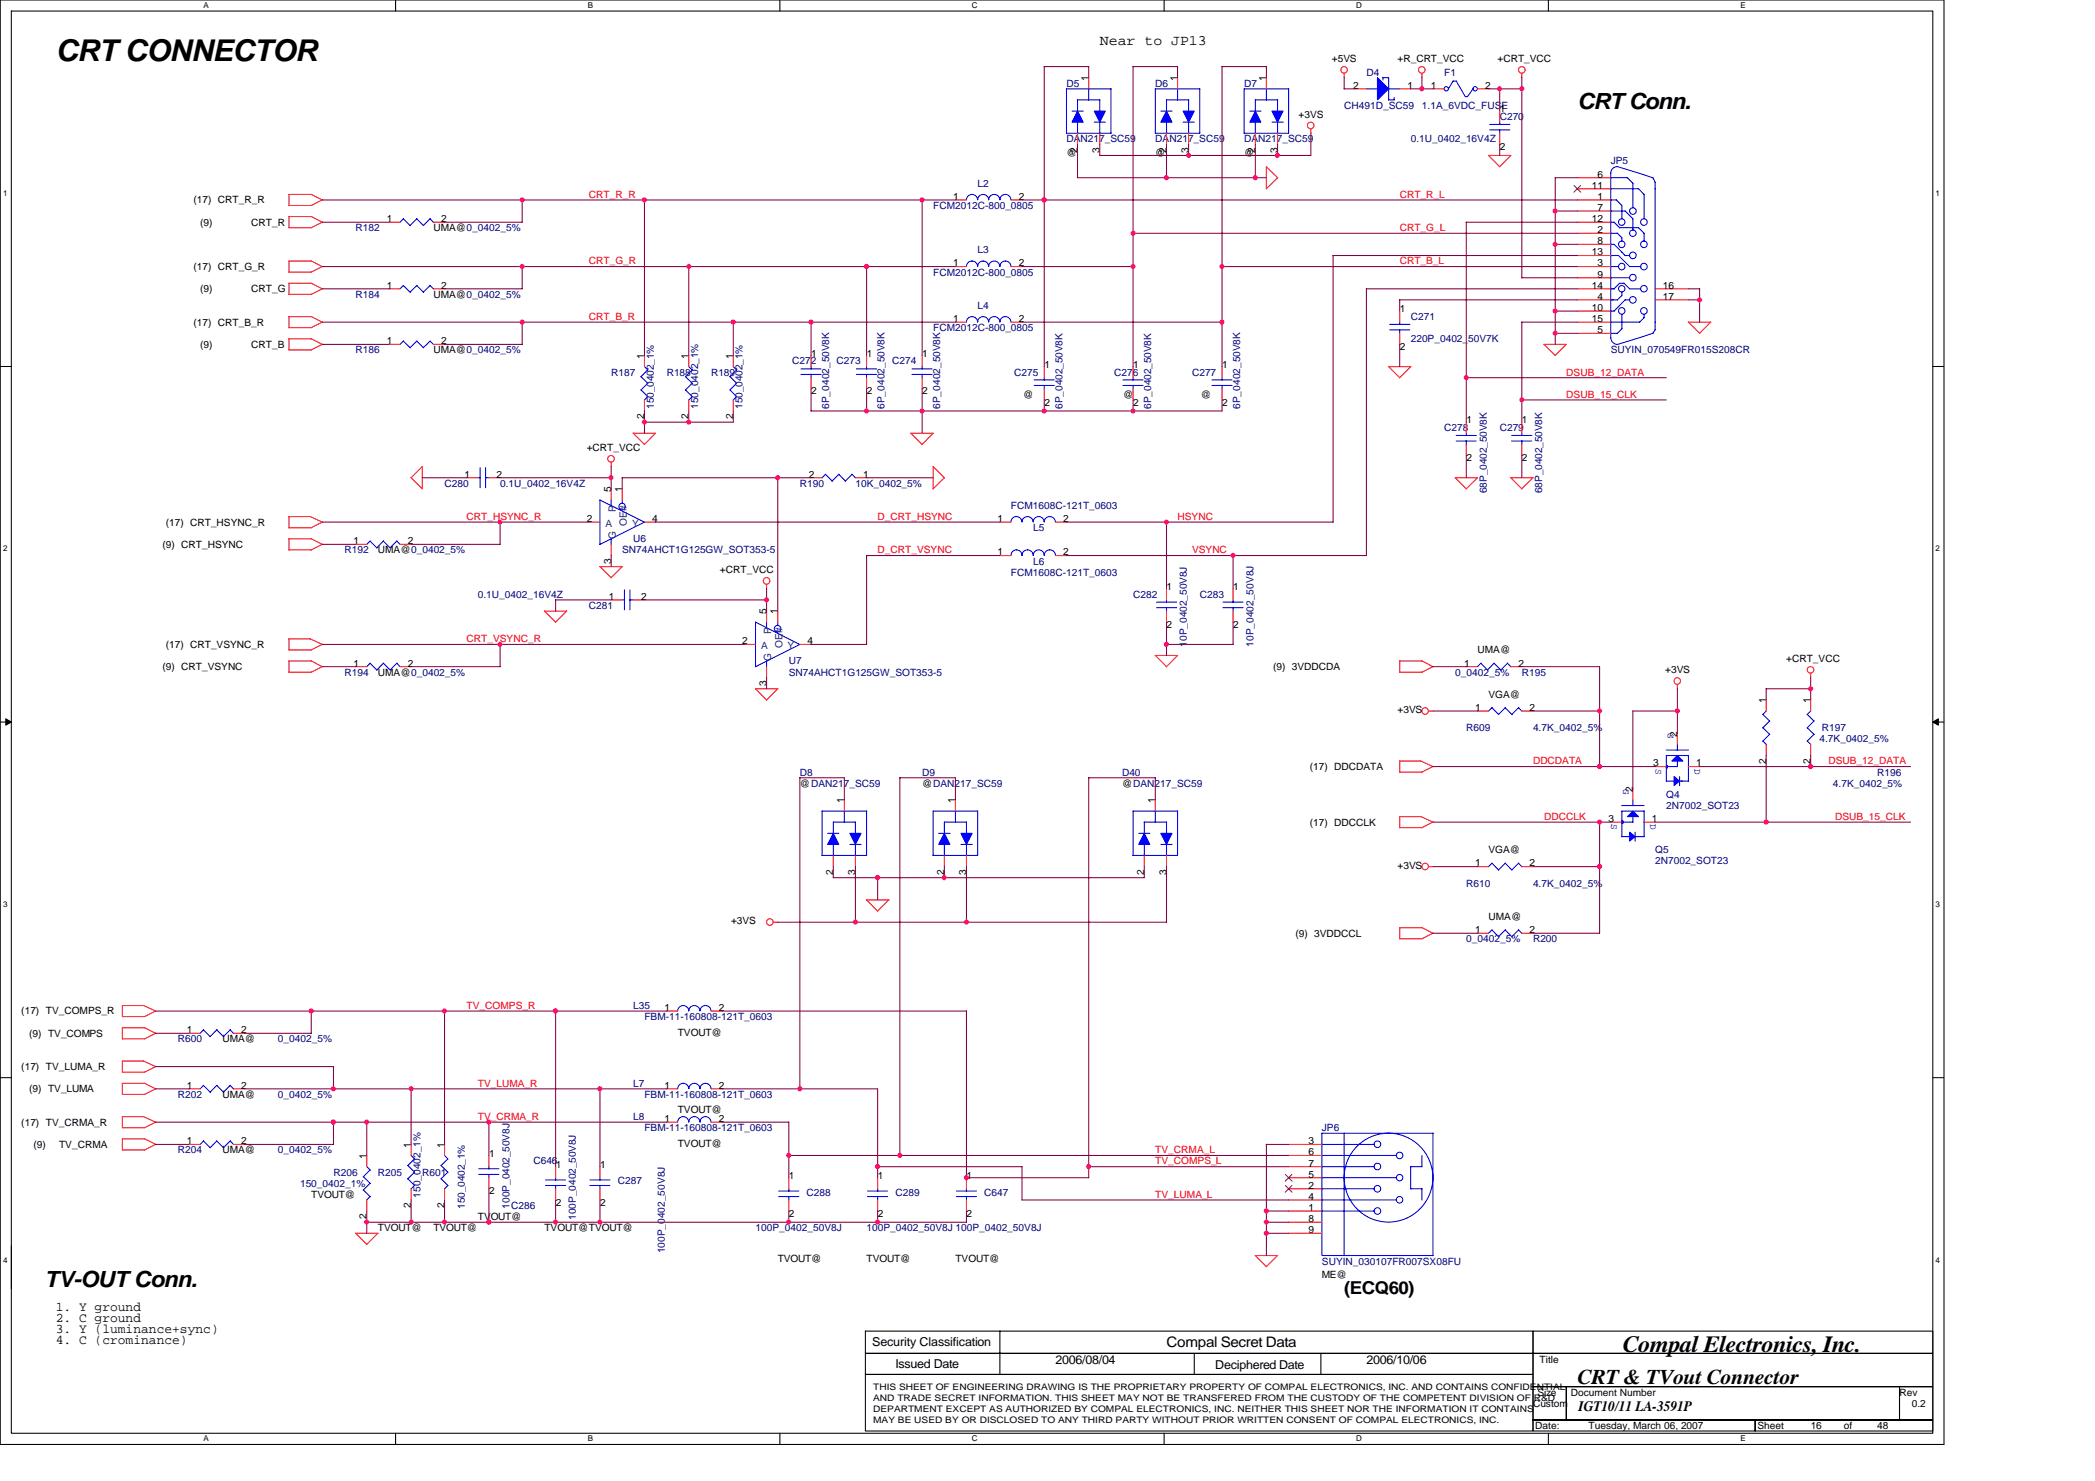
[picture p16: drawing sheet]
<svg xmlns="http://www.w3.org/2000/svg" width="297mm" height="210mm" viewBox="0 0 297 210" stroke-linecap="round" stroke-linejoin="round" font-family="sans-serif">
<defs><g id="words">
<text font-size="4.3" x="7.9" y="8.6">CRT CONNECTOR</text>
<text font-size="3.3" x="230.1" y="191.6">Compal Electronics, Inc.</text>
<g font-size="3.2">
<text x="223.6" y="15.5">CRT Conn.</text>
<text x="6.3" y="182.4">TV-OUT Conn.</text>
</g>
<text font-size="3" x="223.6" y="196.1">CRT &amp; TVout Connector</text>
<text font-size="2.5" x="190.6" y="183.4">(ECQ60)</text>
<g font-size="2.1">
<text x="155.9" y="6.4">Near to JP13</text>
<text x="165.4" y="191">Compal Secret Data</text>
<text x="223.8" y="200">IGT10/11 LA-3591P</text>
</g>
<g font-size="1.9">
<text x="7.9" y="185.8">1. Y ground</text>
<text x="7.9" y="188.9">3. Y (luminance+sync)</text>
<text x="7.9" y="187.3">2. C ground</text>
<text x="7.9" y="190.5">4. C (crominance)</text>
</g>
<g font-size="1.7">
<text x="123.7" y="190.8">Security Classification</text>
<text x="127" y="193.8">Issued Date</text>
<text x="149.6" y="193.4">2006/08/04</text>
<text x="172.3" y="194">Deciphered Date</text>
<text x="193.7" y="193.4">2006/10/06</text>
</g>
<g font-size="1.4">
<text x="154.3" y="11.5" transform="rotate(-90 154.3 11.5)">1</text>
<text x="166.9" y="11.5" transform="rotate(-90 166.9 11.5)">1</text>
<text x="179.5" y="11.5" transform="rotate(-90 179.5 11.5)">1</text>
<text x="188.8" y="8.8">+5VS</text>
<text x="198.1" y="8.8">+R_CRT_VCC</text>
<text x="212.3" y="8.8">+CRT_VCC</text>
<text x="184.1" y="16.7">+3VS</text>
<text x="191.9" y="12.6">2</text>
<text x="199.6" y="12.6">1</text>
<text x="202.9" y="12.6">1</text>
<text x="210.6" y="12.6">2</text>
<text x="212.7" y="15.9">1</text>
<text x="151.2" y="22.1">@</text>
<text x="152.8" y="21.6" transform="rotate(-90 152.8 21.6)">2</text>
<text x="155.9" y="21.6" transform="rotate(-90 155.9 21.6)">3</text>
<text x="163.8" y="22.1">@</text>
<text x="165.4" y="21.6" transform="rotate(-90 165.4 21.6)">2</text>
<text x="168.5" y="21.6" transform="rotate(-90 168.5 21.6)">3</text>
<text x="176.4" y="22.1">@</text>
<text x="178" y="21.6" transform="rotate(-90 178 21.6)">2</text>
<text x="181.1" y="21.6" transform="rotate(-90 181.1 21.6)">3</text>
<text x="212.7" y="21.3">2</text>
<text x="27.4" y="28.8">(17) CRT_R_R</text>
<text x="135.1" y="28.3">1</text>
<text x="144.4" y="28.3">2</text>
<text x="225.7" y="26.7">11</text>
<text x="226.5" y="25.2">6</text>
<text x="226.5" y="28.3">1</text>
<text x="226.5" y="29.9">7</text>
<text x="28.4" y="32">(9)</text>
<text x="35.6" y="32">CRT_R</text>
<text x="54.8" y="31.5">1</text>
<text x="61.4" y="32.8">UMA@0_0402_5%</text>
<text x="62.5" y="31.5">2</text>
<text x="225.7" y="31.5">12</text>
<text x="226.5" y="33">2</text>
<text x="226.5" y="34.6">8</text>
<text x="27.4" y="38.3">(17) CRT_G_R</text>
<text x="28.4" y="41.4">(9)</text>
<text x="35.6" y="41.4">CRT_G</text>
<text x="54.8" y="40.9">1</text>
<text x="62.5" y="40.9">2</text>
<text x="135.1" y="37.8">1</text>
<text x="144.4" y="37.8">2</text>
<text x="225.7" y="36.2">13</text>
<text x="225.7" y="40.9">14</text>
<text x="226.5" y="37.8">3</text>
<text x="226.5" y="39.3">9</text>
<text x="235.8" y="40.9">16</text>
<text x="27.4" y="46.1">(17) CRT_B_R</text>
<text x="61.4" y="42.2">UMA@0_0402_5%</text>
<text x="135.1" y="45.6">1</text>
<text x="144.4" y="45.6">2</text>
<text x="198.5" y="44.2">1</text>
<text x="225.7" y="44.1">10</text>
<text x="225.7" y="45.6">15</text>
<text x="226.5" y="42.5">4</text>
<text x="226.5" y="47.2">5</text>
<text x="235.8" y="42.5">17</text>
<text x="28.4" y="49.3">(9)</text>
<text x="35.6" y="49.3">CRT_B</text>
<text x="54.8" y="48.8">1</text>
<text x="61.4" y="50.1">UMA@0_0402_5%</text>
<text x="62.5" y="48.8">2</text>
<text x="91.4" y="50.9" transform="rotate(-90 91.4 50.9)">1</text>
<text x="97.6" y="50.9" transform="rotate(-90 97.6 50.9)">1</text>
<text x="103.9" y="50.9" transform="rotate(-90 103.9 50.9)">1</text>
<text x="115" y="50.5">1</text>
<text x="122.9" y="50.5">1</text>
<text x="130.8" y="50.5">1</text>
<text x="148.1" y="52.1">1</text>
<text x="160.7" y="52.1">1</text>
<text x="173.3" y="52.1">1</text>
<text x="198.5" y="49.6">2</text>
<text x="91.4" y="59.4" transform="rotate(-90 91.4 59.4)">2</text>
<text x="97.6" y="59.4" transform="rotate(-90 97.6 59.4)">2</text>
<text x="103.9" y="59.4" transform="rotate(-90 103.9 59.4)">2</text>
<text x="115" y="55.9">2</text>
<text x="122.9" y="55.9">2</text>
<text x="130.8" y="55.9">2</text>
<text x="145.1" y="56.4">@</text>
<text x="148.1" y="57.5">2</text>
<text x="159.2" y="56.4">@</text>
<text x="160.7" y="57.5">2</text>
<text x="170.3" y="56.4">@</text>
<text x="173.3" y="57.5">2</text>
<text x="207.9" y="60">1</text>
<text x="215.8" y="60">1</text>
<text x="83.2" y="63.9">+CRT_VCC</text>
<text x="207.9" y="65.4">2</text>
<text x="215.8" y="65.4">2</text>
<text x="65.9" y="67.7">1</text>
<text x="70.4" y="67.7">2</text>
<text x="86.6" y="69.8" transform="rotate(-90 86.6 69.8)">5</text>
<text x="88.2" y="69.8" transform="rotate(-90 88.2 69.8)">1</text>
<text x="114.7" y="67.7">2</text>
<text x="122.4" y="67.7">1</text>
<text x="23" y="77.6">(9) CRT_HSYNC</text>
<text x="23.5" y="74.5">(17) CRT_HSYNC_R</text>
<text x="50.1" y="77.1">1</text>
<text x="57.8" y="77.1">2</text>
<text x="83.2" y="74">2</text>
<text x="92.5" y="74">4</text>
<text x="141.5" y="74">1</text>
<text x="150.7" y="74">2</text>
<text x="53.6" y="78.4">UMA@0_0402_5%</text>
<text x="86.6" y="79.9" transform="rotate(-90 86.6 79.9)">3</text>
<text x="102.1" y="81.3">+CRT_VCC</text>
<text x="141.5" y="78.7">1</text>
<text x="150.7" y="78.7">2</text>
<text x="165.4" y="83.6">1</text>
<text x="174.9" y="83.6">1</text>
<text x="86.3" y="85">1</text>
<text x="90.9" y="85">2</text>
<text x="108.7" y="87.1" transform="rotate(-90 108.7 87.1)">5</text>
<text x="110.3" y="87.1" transform="rotate(-90 110.3 87.1)">1</text>
<text x="165.4" y="89">2</text>
<text x="174.9" y="89">2</text>
<text x="23" y="95">(9) CRT_VSYNC</text>
<text x="23.5" y="91.8">(17) CRT_VSYNC_R</text>
<text x="50.1" y="94.5">1</text>
<text x="53.6" y="95.8">UMA@0_0402_5%</text>
<text x="57.8" y="94.5">2</text>
<text x="105.2" y="91.3">2</text>
<text x="114.5" y="91.3">4</text>
<text x="180.5" y="95">(9) 3VDDCDA</text>
<text x="207.6" y="94.5">1</text>
<text x="209.5" y="92.6">UMA@</text>
<text x="215.3" y="94.5">2</text>
<text x="236.1" y="95.4">+3VS</text>
<text x="253.3" y="93.9">+CRT_VCC</text>
<text x="108.7" y="97.2" transform="rotate(-90 108.7 97.2)">3</text>
<text x="198.1" y="101.1">+3VS</text>
<text x="209.2" y="100.8">1</text>
<text x="211" y="98.9">VGA@</text>
<text x="216.9" y="100.8">2</text>
<text x="250.4" y="99.7" transform="rotate(-90 250.4 99.7)">1</text>
<text x="256.7" y="99.7" transform="rotate(-90 256.7 99.7)">1</text>
<text x="237.8" y="104.4" transform="rotate(-90 237.8 104.4)">2</text>
<text x="113.4" y="111.5">@DAN217_SC59</text>
<text x="119.7" y="113.9" transform="rotate(-90 119.7 113.9)">1</text>
<text x="130.7" y="111.5">@DAN217_SC59</text>
<text x="135.4" y="113.9" transform="rotate(-90 135.4 113.9)">1</text>
<text x="159.1" y="111.5">@DAN217_SC59</text>
<text x="163.8" y="113.9" transform="rotate(-90 163.8 113.9)">1</text>
<text x="185.7" y="109.1">(17) DDCDATA</text>
<text x="231.5" y="112.3" transform="rotate(-90 231.5 112.3)">2</text>
<text x="234.4" y="108.6">3</text>
<text x="240.5" y="108.6">1</text>
<text x="250.4" y="108.2" transform="rotate(-90 250.4 108.2)">2</text>
<text x="256.7" y="108.2" transform="rotate(-90 256.7 108.2)">2</text>
<text x="185.7" y="117">(17) DDCCLK</text>
<text x="228.1" y="116.5">3</text>
<text x="234.2" y="116.5">1</text>
<text x="118.1" y="124" transform="rotate(-90 118.1 124)">2</text>
<text x="121.3" y="124" transform="rotate(-90 121.3 124)">3</text>
<text x="133.9" y="124" transform="rotate(-90 133.9 124)">2</text>
<text x="137" y="124" transform="rotate(-90 137 124)">3</text>
<text x="162.2" y="124" transform="rotate(-90 162.2 124)">2</text>
<text x="165.4" y="124" transform="rotate(-90 165.4 124)">3</text>
<text x="198.1" y="123.1">+3VS</text>
<text x="209.2" y="122.8">1</text>
<text x="211" y="120.9">VGA@</text>
<text x="216.9" y="122.8">2</text>
<text x="103.6" y="131">+3VS</text>
<text x="211" y="130.4">UMA@</text>
<text x="183.7" y="132.8">(9) 3VDDCCL</text>
<text x="209.2" y="132.2">1</text>
<text x="216.9" y="132.2">2</text>
<text x="3" y="143.8">(17) TV_COMPS_R</text>
<text x="94.2" y="143.3">1</text>
<text x="101.9" y="143.3">2</text>
<text x="4.1" y="146.9">(9) TV_COMPS</text>
<text x="26.5" y="146.4">1</text>
<text x="31.5" y="147.7">UMA@</text>
<text x="34.2" y="146.4">2</text>
<text x="96.1" y="146.8">TVOUT@</text>
<text x="3" y="151.7">(17) TV_LUMA_R</text>
<text x="4.1" y="154.8">(9) TV_LUMA</text>
<text x="26.5" y="154.3">1</text>
<text x="31.5" y="155.6">UMA@</text>
<text x="34.2" y="154.3">2</text>
<text x="94.2" y="154.3">1</text>
<text x="101.9" y="154.3">2</text>
<text x="3" y="159.5">(17) TV_CRMA_R</text>
<text x="94.2" y="159">1</text>
<text x="96.1" y="157.8">TVOUT@</text>
<text x="101.9" y="159">2</text>
<text x="4.8" y="162.7">(9)</text>
<text x="8.4" y="162.7">TV_CRMA</text>
<text x="26.5" y="162.2">1</text>
<text x="31.5" y="163.5">UMA@</text>
<text x="34.2" y="162.2">2</text>
<text x="52" y="164.3" transform="rotate(-90 52 164.3)">1</text>
<text x="58.3" y="162.7" transform="rotate(-90 58.3 162.7)">1</text>
<text x="63" y="162.7" transform="rotate(-90 63 162.7)">1</text>
<text x="69.3" y="163.9">1</text>
<text x="78.8" y="165.5">1</text>
<text x="85.1" y="165.5">1</text>
<text x="96.1" y="162.5">TVOUT@</text>
<text x="111.9" y="167.1">1</text>
<text x="124.5" y="167.1">1</text>
<text x="137.1" y="167.1">1</text>
<text x="185.5" y="162.2">3</text>
<text x="185.5" y="163.7">6</text>
<text x="185.5" y="165.3">7</text>
<text x="185.5" y="166.9">5</text>
<text x="44.1" y="169.8">TVOUT@</text>
<text x="52" y="172.8" transform="rotate(-90 52 172.8)">2</text>
<text x="58.3" y="171.2" transform="rotate(-90 58.3 171.2)">2</text>
<text x="63" y="171.2" transform="rotate(-90 63 171.2)">2</text>
<text x="67.8" y="172.9">TVOUT@</text>
<text x="69.3" y="169.3">2</text>
<text x="78.8" y="170.9">2</text>
<text x="85.1" y="170.9">2</text>
<text x="111.9" y="172.4">2</text>
<text x="124.5" y="172.4">2</text>
<text x="137.1" y="172.4">2</text>
<text x="185.5" y="170.1">4</text>
<text x="185.5" y="168.5">2</text>
<text x="185.5" y="171.6">1</text>
<text x="185.5" y="173.2">8</text>
<text x="53.6" y="174.5">TVOUT@</text>
<text x="61.4" y="174.5">TVOUT@</text>
<text x="77.2" y="174.5">TVOUT@TVOUT@</text>
<text x="110.3" y="178.9">TVOUT@</text>
<text x="122.9" y="178.9">TVOUT@</text>
<text x="135.5" y="178.9">TVOUT@</text>
<text x="185.5" y="174.8">9</text>
<text x="187.4" y="181.1">ME@</text>
<text x="218" y="197.8">Size</text>
<text x="218.3" y="193.2">Title</text>
<text x="222.7" y="197.8">Document Number</text>
<text x="269.3" y="197.8">Rev</text>
<text x="217.4" y="199.4">Custom</text>
<text x="217.7" y="202.5">Date:</text>
<text x="225.2" y="202.5">Tuesday, March 06, 2007</text>
<text x="249.2" y="202.5">Sheet</text>
<text x="256.7" y="202.5">16</text>
<text x="261.4" y="202.5">of</text>
<text x="266.2" y="202.5">48</text>
<text x="271.1" y="199.4">0.2</text>
</g>
<g font-size="1.4" fill="#000080">
<text x="193.7" y="10.7">D4</text>
<text x="204.8" y="10.7">F1</text>
<text x="151.2" y="12.3">D5</text>
<text x="163.8" y="12.3">D6</text>
<text x="176.4" y="12.3">D7</text>
<text x="190.6" y="15.4">CH491D_SC59</text>
<text x="201.6" y="15.4">1.1A_6VDC_FUSE</text>
<text x="212.6" y="17">C270</text>
<text x="151.2" y="20.2">DAN217_SC59</text>
<text x="163.8" y="20.2">DAN217_SC59</text>
<text x="176.4" y="20.2">DAN217_SC59</text>
<text x="200" y="20.2">0.1U_0402_16V4Z</text>
<text x="228.4" y="23.3">JP5</text>
<text x="132.3" y="29.6">FCM2012C-800_0805</text>
<text x="138.6" y="26.5">L2</text>
<text x="50.4" y="32.8">R182</text>
<text x="138.6" y="35.9">L3</text>
<text x="132.3" y="39.1">FCM2012C-800_0805</text>
<text x="50.4" y="42.2">R184</text>
<text x="132.3" y="46.9">FCM2012C-800_0805</text>
<text x="138.6" y="43.8">L4</text>
<text x="200" y="45.4">C271</text>
<text x="50.4" y="50.1">R186</text>
<text x="86.7" y="53.2">R187</text>
<text x="94.5" y="53.2">R188</text>
<text x="100.8" y="53.2">R189</text>
<text x="112.3" y="51.6">C272</text>
<text x="118.6" y="51.6">C273</text>
<text x="126.5" y="51.6">C274</text>
<text x="143.8" y="53.2">C275</text>
<text x="158" y="53.2">C276</text>
<text x="169" y="53.2">C277</text>
<text x="200" y="48.5">220P_0402_50V7K</text>
<text x="228.4" y="50.1">SUYIN_070549FR015S208CR</text>
<text x="92.7" y="58" transform="rotate(-90 92.7 58)">150_0402_1%</text>
<text x="99" y="58" transform="rotate(-90 99 58)">150_0402_1%</text>
<text x="105.3" y="58" transform="rotate(-90 105.3 58)">150_0402_1%</text>
<text x="117.6" y="58" transform="rotate(-90 117.6 58)">6P_0402_50V8K</text>
<text x="125.4" y="58" transform="rotate(-90 125.4 58)">6P_0402_50V8K</text>
<text x="133.3" y="58" transform="rotate(-90 133.3 58)">6P_0402_50V8K</text>
<text x="150.6" y="58" transform="rotate(-90 150.6 58)">6P_0402_50V8K</text>
<text x="163.2" y="58" transform="rotate(-90 163.2 58)">6P_0402_50V8K</text>
<text x="175.8" y="58" transform="rotate(-90 175.8 58)">6P_0402_50V8K</text>
<text x="204.8" y="61.1">C278</text>
<text x="212.6" y="61.1">C279</text>
<text x="63" y="69">C280</text>
<text x="70.9" y="69">0.1U_0402_16V4Z</text>
<text x="113.4" y="69">R190</text>
<text x="121.3" y="69">10K_0402_5%</text>
<text x="210.8" y="69.9" transform="rotate(-90 210.8 69.9)">68P_0402_50V8K</text>
<text x="218.7" y="69.9" transform="rotate(-90 218.7 69.9)">68P_0402_50V8K</text>
<text x="89.8" y="76.9">U6</text>
<text x="143.3" y="72.1">FCM1608C-121T_0603</text>
<text x="146.5" y="75.3">L5</text>
<text x="48.8" y="78.4">R192</text>
<text x="88.2" y="78.4">SN74AHCT1G125GW_SOT353-5</text>
<text x="143.3" y="81.6">FCM1608C-121T_0603</text>
<text x="146.5" y="80">L6</text>
<text x="67.8" y="84.7">0.1U_0402_16V4Z</text>
<text x="83.5" y="86.3">C281</text>
<text x="160.7" y="84.7">C282</text>
<text x="170.1" y="84.7">C283</text>
<text x="48.8" y="95.8">R194</text>
<text x="111.8" y="94.2">U7</text>
<text x="111.8" y="95.8">SN74AHCT1G125GW_SOT353-5</text>
<text x="168.3" y="91.7" transform="rotate(-90 168.3 91.7)">10P_0402_50V8J</text>
<text x="177.7" y="91.7" transform="rotate(-90 177.7 91.7)">10P_0402_50V8J</text>
<text x="206.3" y="95.8">0_0402_5%</text>
<text x="215.8" y="95.8">R195</text>
<text x="207.9" y="103.6">R609</text>
<text x="217.4" y="103.6">4.7K_0402_5%</text>
<text x="258" y="105.2">4.7K_0402_5%</text>
<text x="258.3" y="103.6">R197</text>
<text x="113.4" y="109.9">D8</text>
<text x="130.7" y="109.9">D9</text>
<text x="159.1" y="109.9">D40</text>
<text x="236.3" y="113.1">Q4</text>
<text x="259.9" y="111.5">4.7K_0402_5%</text>
<text x="266.2" y="109.9">R196</text>
<text x="236.3" y="114.6">2N7002_SOT23</text>
<text x="207.9" y="125.7">R610</text>
<text x="217.4" y="125.7">4.7K_0402_5%</text>
<text x="234.7" y="120.9">Q5</text>
<text x="234.7" y="122.5">2N7002_SOT23</text>
<text x="207.9" y="133.5">0_0402_5%</text>
<text x="217.4" y="133.5">R200</text>
<text x="89.8" y="143">L35</text>
<text x="25.2" y="147.7">R600</text>
<text x="39.4" y="147.7">0_0402_5%</text>
<text x="91.4" y="144.6">FBM-11-160808-121T_0603</text>
<text x="25.2" y="155.6">R202</text>
<text x="39.4" y="155.6">0_0402_5%</text>
<text x="89.8" y="154">L7</text>
<text x="91.4" y="155.6">FBM-11-160808-121T_0603</text>
<text x="89.8" y="158.7">L8</text>
<text x="91.4" y="160.3">FBM-11-160808-121T_0603</text>
<text x="187.4" y="160.3">JP6</text>
<text x="25.2" y="163.5">R204</text>
<text x="39.4" y="163.5">0_0402_5%</text>
<text x="47.3" y="166.6">R206</text>
<text x="53.6" y="166.6">R205</text>
<text x="59.9" y="166.6">R601</text>
<text x="75.6" y="165">C646</text>
<text x="87.6" y="167.9">C287</text>
<text x="42.5" y="168.2">150_0402_1%</text>
<text x="59.6" y="169.8" transform="rotate(-90 59.6 169.8)">150_0402_1%</text>
<text x="65.9" y="171.3" transform="rotate(-90 65.9 171.3)">150_0402_1%</text>
<text x="72.2" y="171.3" transform="rotate(-90 72.2 171.3)">100P_0402_50V8J</text>
<text x="72.5" y="171.3">C286</text>
<text x="81.7" y="172.9" transform="rotate(-90 81.7 172.9)">100P_0402_50V8J</text>
<text x="114.4" y="169.5">C288</text>
<text x="127" y="169.5">C289</text>
<text x="139.5" y="169.5">C647</text>
<text x="94.3" y="177.6" transform="rotate(-90 94.3 177.6)">100P_0402_50V8J</text>
<text x="107.1" y="174.5">100P_0402_50V8J</text>
<text x="122.9" y="174.5">100P_0402_50V8J 100P_0402_50V8J</text>
<text x="187.4" y="179.2">SUYIN_030107FR007SX08FU</text>
</g>
<g font-size="1.4" fill="#f00">
<text x="83.5" y="28">CRT_R_R</text>
<text x="198.5" y="28">CRT_R_L</text>
<text x="198.5" y="32.8">CRT_G_L</text>
<text x="83.5" y="37.5">CRT_G_R</text>
<text x="198.5" y="37.5">CRT_B_L</text>
<text x="83.5" y="45.4">CRT_B_R</text>
<text x="222.1" y="53.2">DSUB_12_DATA</text>
<text x="222.1" y="56.4">DSUB_15_CLK</text>
<text x="66.2" y="73.7">CRT_HSYNC_R</text>
<text x="124.4" y="73.7">D_CRT_HSYNC</text>
<text x="167" y="73.7">HSYNC</text>
<text x="124.4" y="78.4">D_CRT_VSYNC</text>
<text x="169" y="78.4">VSYNC</text>
<text x="66.2" y="91">CRT_VSYNC_R</text>
<text x="217.4" y="108.4">DDCDATA</text>
<text x="259.2" y="108.4">DSUB_12_DATA</text>
<text x="218.9" y="116.2">DDCCLK</text>
<text x="260.2" y="116.2">DSUB_15_CLK</text>
<text x="66.2" y="143">TV_COMPS_R</text>
<text x="67.7" y="154">TV_LUMA_R</text>
<text x="67.7" y="158.8">TV_CRMA_R</text>
<text x="163.8" y="163.5">TV_CRMA_L</text>
<text x="163.8" y="165">TV_COMPS_L</text>
<text x="163.8" y="169.8">TV_LUMA_L</text>
</g>
<g font-size="1.4" fill="#004080">
<text x="85.8" y="74.6">A</text>
<text x="87.3" y="76.4" transform="rotate(-90 87.3 76.4)">G</text>
<text x="87.3" y="72.6" transform="rotate(-90 87.3 72.6)">P</text>
<text x="88.9" y="74.5" transform="rotate(-90 88.9 74.5)">OE#</text>
<text x="89.6" y="74.6">Y</text>
<text x="109.3" y="89.9" transform="rotate(-90 109.3 89.9)">P</text>
<text x="107.9" y="92">A</text>
<text x="109.3" y="93.7" transform="rotate(-90 109.3 93.7)">G</text>
<text x="110.9" y="91.8" transform="rotate(-90 110.9 91.8)">OE#</text>
<text x="111.7" y="92">Y</text>
</g>
<g font-size="1.4" fill="#00f">
<text x="236.5" y="103.9" transform="rotate(90 236.5 103.9)">G</text>
<text x="230.2" y="111.8" transform="rotate(90 230.2 111.8)">G</text>
<text x="234.7" y="109" transform="rotate(90 234.7 109)">S</text>
<text x="240.2" y="109" transform="rotate(90 240.2 109)">D</text>
<text x="228.4" y="116.8" transform="rotate(90 228.4 116.8)">S</text>
<text x="234" y="116.8" transform="rotate(90 234 116.8)">D</text>
</g>
<g font-size="1.3">
<text x="123.8" y="197">THIS SHEET OF ENGINEERING DRAWING IS THE PROPRIETARY PROPERTY OF COMPAL ELECTRONICS, INC. AND CONTAINS CONFIDENTIAL</text>
<text x="123.8" y="198.6">AND TRADE SECRET INFORMATION. THIS SHEET MAY NOT BE TRANSFERED FROM THE CUSTODY OF THE COMPETENT DIVISION OF R&amp;D</text>
<text x="123.8" y="200.1">DEPARTMENT EXCEPT AS AUTHORIZED BY COMPAL ELECTRONICS, INC. NEITHER THIS SHEET NOR THE INFORMATION IT CONTAINS</text>
<text x="123.8" y="201.6">MAY BE USED BY OR DISCLOSED TO ANY THIRD PARTY WITHOUT PRIOR WRITTEN CONSENT OF COMPAL ELECTRONICS, INC.</text>
</g>
<g font-size="1.1">
<text x="28.8" y="1.2">A</text>
<text x="83.3" y="1.2">B</text>
<text x="137.8" y="1.2">C</text>
<text x="192.3" y="1.2">D</text>
<text x="246.8" y="1.2">E</text>
<text x=".4" y="27.8">1</text>
<text x="274.4" y="27.8">1</text>
<text x=".4" y="78.1">2</text>
<text x="274.4" y="78.1">2</text>
<text x=".4" y="128.5">3</text>
<text x="274.4" y="128.5">3</text>
<text x=".4" y="178.9">4</text>
<text x="274.4" y="178.9">4</text>
<text x="28.8" y="204.3">A</text>
<text x="83.3" y="204.3">B</text>
<text x="137.8" y="204.3">C</text>
<text x="192.3" y="204.3">D</text>
<text x="246.8" y="204.3">E</text>
</g>
</g></defs>
<path d="M0 0h275.6v204.7h-275.6zM1.6 1.6h272.4v201.5h-272.4z" fill="none" stroke="#000" stroke-width=".15"/>
<g fill="#fff">
<path d="M28.8 .1h.8v1.3h-.8z"/>
<path d="M28.8 203.3h.8v1.3h-.8z"/>
</g>
<path d="M56.1 0v1.6M56.1 203.1v1.6" fill="none" stroke="#000" stroke-width=".15"/>
<g fill="#fff">
<path d="M83.3 .1h.8v1.3h-.8z"/>
<path d="M83.3 203.3h.8v1.3h-.8z"/>
</g>
<path d="M110.6 0v1.6M110.6 203.1v1.6" fill="none" stroke="#000" stroke-width=".15"/>
<g fill="#fff">
<path d="M137.8 .1h.8v1.3h-.8z"/>
<path d="M137.8 203.3h.8v1.3h-.8z"/>
</g>
<path d="M165.1 0v1.6M165.1 203.1v1.6" fill="none" stroke="#000" stroke-width=".15"/>
<g fill="#fff">
<path d="M192.3 .1h.8v1.3h-.8z"/>
<path d="M192.3 203.3h.8v1.3h-.8z"/>
</g>
<path d="M219.5 0v1.6M219.5 203.1v1.6" fill="none" stroke="#000" stroke-width=".15"/>
<g fill="#fff">
<path d="M246.8 .1h.7v1.3h-.7z"/>
<path d="M246.8 203.3h.7v1.3h-.7z"/>
<path d="M.4 26.8h.7v1.2h-.7z"/>
<path d="M274.4 26.8h.7v1.2h-.7z"/>
<path d="M.4 77.1h.7v1.3h-.7z"/>
<path d="M274.4 77.1h.7v1.3h-.7z"/>
</g>
<path d="M0 51.9h1.6M274 51.9h1.6" fill="none" stroke="#000" stroke-width=".15"/>
<g fill="#fff">
<path d="M.4 127.5h.7v1.3h-.7z"/>
<path d="M274.4 127.5h.7v1.3h-.7z"/>
</g>
<path d="M0 102.3h1.6M274 102.3h1.6" fill="none" stroke="#000" stroke-width=".15"/>
<path d="M.8 101.9l.8 .4-.8 .5zM274 102.3l.8-.4v.9z" fill="#000" stroke="#000" stroke-width=".14"/>
<g fill="#fff">
<path d="M.4 177.9h.7v1.3h-.7z"/>
<path d="M274.4 177.9h.7v1.3h-.7z"/>
</g>
<g fill="none" stroke="#000" stroke-width=".15">
<path d="M0 152.7h1.6M274 152.7h1.6M122.7 188.7h94.7v3.1h-94.7zM122.7 191.8h94.7v3h-94.7zM122.7 194.8h94.7v8h-94.7zM141.8 188.7v6.1M169.3 191.8v3M187.3 191.8v3M217.4 188.7h56.6v3.1h-56.6zM217.4 191.8h56.6v4.7h-56.6zM217.4 196.5h4.7v4.8h-4.7zM222.1 196.5h47.2v4.8h-47.2z"/>
<path d="M269.3 196.5h4.7v4.8h-4.7zM217.4 201.3h31.5v1.5h-31.5zM248.9 201.3h25.1v1.5h-25.1z"/>
</g>
<path d="M1.6 182.7v-7.9" fill="none" stroke="#000" stroke-width=".14" stroke-dasharray="6.1 2"/>
<g fill="none" stroke="#f00" stroke-width=".15">
<path d="M152.8 18.9v1.6M154.4 11v1.6M155.9 18.9v1.6M165.4 18.9v1.6M167 11v1.6M168.5 18.9v1.6M178 18.9v1.6M179.6 11v1.6M181.1 18.9v1.6M185.9 18.3v.6M190.6 10.4v.6M192.1 12.6h1.6"/>
<path d="M198.5 12.6h1.5M201.6 10.4v.6M203.2 12.6h1.6M209.5 12.6h1.5M212.6 15.7v1.6M212.6 18.9v1.6M215.8 10.4v.6M41 27.6h3.1M41 30.7h3.1M41 37h3.1M41 27.6v1.5h3.2M41 30.7v1.6h3.2"/>
<path d="M41 37v1.6M41 38.6h3.2M44.1 27.5l1.6 .8M44.1 30.7l1.6 .8M44.1 37l1.6 .8M45.7 28.3l-1.6 .8M45.7 31.5l-1.6 .8M45.7 37.8l-1.6 .8M55.2 31.5h1.5M61.4 31.5h1.6M135.5 28.3h1.5M135.5 37.8h1.5"/>
<path d="M143.3 28.3h1.6M143.3 37.8h1.6M181.1 25.2l-1.6 1.6M181.2 25.2l-1.6-1.6v3.2M211 22l1.6 1.6M211 22h3.2M214.2 22l-1.6 1.6M223.6 28.3h4.8M223.6 25.2h4.8M223.6 26.8h4.8M223.6 29.9h4.8M223.6 31.5h4.8"/>
<path d="M223.6 33.1h4.8M223.6 34.6h4.8M223.6 36.2h4.8M223.6 37.8h4.8M223.6 39.4h4.8M41 40.2h3.1M41 44.9h3.1M41 48h3.1M41 40.2v1.5M41 44.9v1.6M41 48v1.6M41 41.7h3.2"/>
<path d="M41 46.4h3.2M41 49.6h3.2M44.1 40.1l1.6 .8M44.1 44.9l1.6 .8M44.1 48l1.6 .8M45.7 40.9l-1.6 .8M45.7 45.6l-1.6 .8M45.7 48.8l-1.6 .8M55.2 48.8h1.5M55.2 40.9h1.5M61.4 48.8h1.6M61.4 40.9h1.6"/>
<path d="M91.4 50.4v1.6M91.4 56.7v1.6M97.7 50.4v1.6M97.7 56.7v1.6M104 50.4v1.6M104 56.7v1.6M115 50.4v1.6M115 53.5v1.6M122.9 50.4v1.6M122.9 53.5v1.6M130.7 50.4v1.6M130.7 53.5v1.6"/>
<path d="M135.5 45.7h1.5M143.3 45.7h1.6M148.1 52v1.5M148.1 55.1v1.6M160.7 52v1.5M160.7 55.1v1.6M173.3 52v1.5M173.3 55.1v1.6M196.9 51.9l1.6 1.6M196.9 52h3.1M198.5 44.1v1.6M198.5 47.2v1.6"/>
<path d="M200 52l-1.6 1.6M207.9 59.8v1.6M215.8 59.8v1.6M218.9 48.8l1.6 1.6M218.9 48.8h3.2M222.1 48.8l-1.6 1.6M223.6 45.7h4.8M223.6 40.9h4.8M223.6 42.5h4.8M223.6 44.1h4.8M223.6 47.2h4.8M234.7 40.9h4.7"/>
<path d="M234.7 42.5h4.7M239.4 45.6l1.6 1.7 1.6-1.6h-3.2M41 73.2h3M41 76.4h3.1M41 74.8h3.2M41 73.2v1.6M41 76.4v1.6l3.2-.1M43.9 73.2l1.8 .8M44.1 76.3l1.6 .9M45.7 74l-1.6 .8M45.7 77.1l-1.6 .8M50.4 77.2h1.6"/>
<path d="M56.7 77.2h1.6M59.9 66.1v3.2M59.9 66.1l-1.6 1.6 1.6 1.6M66.2 67.7h1.6M69.3 67.7h1.6M83.5 74h1.6M86.7 65.5v.6M86.7 69.3v1.6M86.7 77.2v1.5M88.2 69.3v1.6M89.8 61.4l1.6 1.6M89.8 61.4h3.2"/>
<path d="M91.4 74h1.5M92.9 61.4l-1.5 1.6M115 67.7h1.6M121.3 67.7h1.6M129.1 61.4l1.6 1.6M129.2 61.4h3.1l-1.6 1.6M133.9 67.7l-1.6 1.6M133.9 67.7l-1.6-1.6v3.2M141.8 78.7h1.5M141.8 74h1.5M149.6 78.7h1.6M149.6 74h1.6"/>
<path d="M206.3 67.7l1.6 1.6M206.3 67.7h3.2l-1.6 1.6M207.9 63v1.6M214.2 67.7l1.6 1.6M214.2 67.7h3.2M215.8 63v1.6M217.4 67.7l-1.7 1.6M41 90.6h3M41 93.7h3.1M41 90.6v1.5h3.2M41 93.7v1.6h3.2M43.9 90.5l1.8 .8"/>
<path d="M44.1 93.7l1.6 .8M45.7 91.3l-1.6 .8M45.7 94.5l-1.6 .8M50.4 94.5h1.6M56.7 94.5h1.6M77.2 86.6h3.1M80.4 86.6l-1.6 1.6-1.6-1.6M85 80.3l1.7 1.6M85.1 80.3h3.1l-1.6 1.6M86.7 85h1.5M89.8 85h1.6M105.5 91.3h1.6"/>
<path d="M107.1 97.6l1.6 1.6 1.6-1.6M107.1 97.6h3.2M108.7 82.8v.7M108.7 86.6v1.6M108.7 94.5v1.6M110.3 86.6v1.6M113.4 91.3h1.6M163.8 92.9l1.6 1.6M163.8 92.9h3.2M165.4 83.5v1.5M165.4 86.6v1.6M167 92.9l-1.6 1.6"/>
<path d="M174.8 83.5v1.5M174.8 86.6v1.6M198.4 93.7h3.2M198.5 93.7v1.6h3.1l1.6-.8M201.6 93.7l1.6 .8M207.9 94.5h1.6M214.2 94.5h1.6M237.8 97v.6M250.4 99.2v1.6M256.7 95.4v.7M256.7 99.2v1.6M119.7 113.4v1.6"/>
<path d="M135.5 113.4v1.6M163.8 113.4v1.6M198.4 115.7h3M198.4 107.9h3M198.5 107.9v1.6M198.5 115.7v1.6M201.4 115.7l1.8 .8M201.4 107.8l1.8 .8M202.5 100.8h.7M203.2 116.5l-1.6 .8h-3.1M203.2 108.6l-1.6 .8h-3.1M209.5 100.8h1.5"/>
<path d="M215.8 100.8h1.6M228.4 116.5h1.6M231.5 111.8v1.6M233.1 116.5h1.6M234.7 108.6h1.6M237.8 103.9v1.6M239.4 108.6h1.6M250.4 105.5v1.6M256.7 105.5v1.6M109.6 130.7h.7M118.1 121.2v1.6M121.3 121.2v1.6"/>
<path d="M126 127.6l-1.6 1.5M126 127.6h-3.1l1.5 1.5M133.9 121.2v1.6M137 121.2v1.6M162.2 121.2v1.6M165.4 121.2v1.6M198.4 131.5h3.2M198.5 131.5v1.6h3.1l1.6-.9M201.6 131.5l1.6 .8M202.5 122.8h.7M209.5 122.8h1.5M209.5 132.3h1.5"/>
<path d="M215.8 122.8h1.6M215.8 132.3h1.6M17.3 150.4h3M17.3 158.3h3M17.3 142.5h3M17.3 153.5h3.2M17.3 145.7h3.2M17.4 142.5v1.6h3.1l1.6-.8M17.4 145.7v1.6l3.1-.1 1.6-.8M17.4 150.4v1.6M17.4 153.5v1.6M17.4 158.3v1.6"/>
<path d="M20.3 150.4l1.8 .8M20.3 158.2l1.8 .8M20.3 142.5l1.8 .8M20.5 153.5l1.6 .8M20.5 145.6l1.6 .9M22.1 151.2l-1.6 .8h-3.1M22.1 159l-1.6 .8h-3.1M22.1 154.3l-1.6 .8h-3.1M26.8 154.3h1.6M26.8 146.5h1.6M33.1 154.3h1.6M33.1 146.5h1.6"/>
<path d="M94.5 154.3h1.6M94.5 159h1.6M94.5 143.3h1.6M100.8 154.3h1.6M100.8 159h1.6M100.8 143.3h1.6M17.3 161.4h3.2M17.4 161.4v1.6M20.5 161.4l1.6 .8M22.1 162.2l-1.6 .8h-3.1M26.8 162.2h1.6M33.1 162.2h1.6"/>
<path d="M52 163.8v1.6M52 170.1v1.5M53.6 174.8l-1.6 1.6M53.6 174.8h-3.2l1.6 1.6M58.3 162.2v1.6M58.3 168.5v1.6M63 162.2v1.6M63 168.5v1.6M69.3 163.8v1.6M69.3 166.9v1.6M78.8 165.4v1.5M78.8 168.5v1.6"/>
<path d="M85.1 165.4v1.5M85.1 168.5v1.6M111.8 166.9v1.6M111.8 170.1v1.5M124.4 166.9v1.6M124.4 170.1v1.5M137 166.9v1.6M137 170.1v1.5M181.1 177.9l-1.6 1.6M181.2 177.9h-3.2l1.6 1.6M182.7 174.8h4.7M182.7 162.2h4.7"/>
<path d="M182.7 163.8h4.7M182.7 165.4h4.7M182.7 170.1h4.7M182.7 168.5h4.7M182.7 171.6h4.7M182.7 166.9h4.7M182.7 173.2h4.7"/>
<circle cx="185.8" cy="17.8" r=".47"/>
<circle cx="190.6" cy="9.9" r=".46"/>
<circle cx="201.6" cy="9.9" r=".47"/>
<circle cx="215.8" cy="9.9" r=".47"/>
<circle cx="86.6" cy="65" r=".47"/>
<circle cx="108.7" cy="82.3" r=".47"/>
<circle cx="237.8" cy="96.5" r=".46"/>
<circle cx="256.7" cy="94.9" r=".46"/>
<circle cx="202.1" cy="100.8" r=".46"/>
<circle cx="109.1" cy="130.7" r=".47"/>
<circle cx="202.1" cy="122.8" r=".46"/>
</g>
<g fill="none" stroke="#00f" stroke-width=".15">
<path d="M151.2 18.9h6.3v-6.3h-6.3v6.3M152 15.7h1.6M152.8 17.3v1.6M154.4 12.6v1.6M155.1 17.3h1.6M155.9 14.1v1.6M155.9 17.3v1.6M156 14.2h-3.2v1.5M164.6 15.7h1.6M165.4 17.3v1.6M167 12.6v1.6M167.7 17.3h1.7"/>
<path d="M168.5 14.1v1.6M168.5 17.3v1.6M168.5 14.2h-3.1v1.5M170.1 12.6v6.3h-6.3v-6.3h6.3M176.4 18.9h6.3v-6.3h-6.3v6.3M177.2 15.7h1.6M178 17.3v1.6M179.6 12.6v1.6M180.3 17.3h1.6M181.1 14.1v1.6M181.1 17.3v1.6M181.2 14.2h-3.2v1.5"/>
<path d="M193.7 12.6h1.6M196.1 11h.8v3.2M196.1 11v.3M196.9 12.6h1.6M197.7 13.8v.4h-.8M206 11.5h.5M206 11.5l-.6 1.1M206.5 11.5l1.3 2.2M208.9 12.6l-.8 1.1h-.4M211.2 18.4h2.9M211.2 17.6h2.9M212.6 17.3v.4"/>
<path d="M212.6 18.4v.5M57.2 31l1 1M57.2 31l-.5 .5M59.1 31l.9 1M59.1 31l-1 1M61 31l.5 .5M61 31l-1 1M137 28.3a.79 .79 0 0 1 .8-.7 .79 .79 0 0 1 .8 .7 .78 .78 0 0 1 .8-.7 .78 .78 0 0 1 .8 .7 .79 .79 0 0 1 .8-.7 .79 .79 0 0 1 .8 .7 .78 .78 0 0 1 .8-.7 .78 .78 0 0 1 .7 .7M137 37.8a.79 .79 0 0 1 .8-.8 .79 .79 0 0 1 .8 .8 .78 .78 0 0 1 .8-.8 .78 .78 0 0 1 .8 .8 .79 .79 0 0 1 .8-.8 .79 .79 0 0 1 .8 .8 .78 .78 0 0 1 .8-.8 .78 .78 0 0 1 .7 .8M228.4 39.4h2.7M228.4 36.2h1.1M228.4 26.8h3.9"/>
<path d="M228.4 28.3h.8M228.4 33.1h.9M228.4 24.5a.9 .9 0 0 1 .9-.9l5.1 1.6 .3 .6v21l-.4 .5M228.4 37.8h1.1M228.4 24.6v23.3M228.4 29.9h2M228.4 31.5h.5M228.4 34.6h.5M228.4 25.2h2.4M228.8 31.5l.8 .8h2.7M228.9 34.6l1.1 1.2M229.1 28.3l.9 .8v1.9"/>
<path d="M229.3 33l.7 .7M229.5 36.2l1.6 1.6h1.5M230 35.7l.4 .5M230 33.7v.5M230.4 29.9l1.1 1.1v1.6M230.4 36.2h.7M230.7 25.2l.8 .8v3.5M232.3 26.7l.8 .8v3.5M232.3 32.3l.8 .8v1.1M57.2 40.5l1 .9M57.2 48.3l1 1M57.2 40.4l-.5 .5"/>
<path d="M57.2 48.3l-.5 .5M59.1 40.5l.9 .9M59.1 48.3l.9 1M59.1 40.4l-1 1M59.1 48.3l-1 1M61 40.5l.5 .5M61 48.3l.5 .5M61 40.4l-1 1M61 48.3l-1 1M90.9 53.4l1 .9M90.9 55.3l1 .9M91.4 52l.5 .5"/>
<path d="M91.8 52.4l-.9 1M91.8 54.3l-.9 1M91.8 56.2l-.4 .5M97.2 53.4l1 .9M97.2 55.3l1 .9M97.7 52l.5 .5M98.1 52.4l-.9 1M98.1 54.3l-.9 1M98.1 56.2l-.5 .5M103.5 53.4l1 .9M103.5 55.3l1 .9M104 52l.5 .5"/>
<path d="M104.4 52.4l-.9 1M104.4 54.3l-.9 1M104.4 56.2l-.5 .5M113.6 53.1h2.8M113.6 52.3h2.8M115 52v.3M115 53v.5M121.4 53.1h2.9M121.4 52.3h2.9M122.9 52v.3M122.9 53v.5M129.3 53.1h2.9"/>
<path d="M129.3 52.3h2.9M130.7 52v.3M130.7 53v.5M137 45.6a.79 .79 0 0 1 .8-.7 .79 .79 0 0 1 .8 .7 .78 .78 0 0 1 .8-.7 .78 .78 0 0 1 .8 .7 .79 .79 0 0 1 .8-.7 .79 .79 0 0 1 .8 .7 .78 .78 0 0 1 .8-.7 .78 .78 0 0 1 .7 .7M146.6 54.6h2.9M146.6 53.8h2.9M148.1 53.5v.4M148.1 54.6v.5M159.2 54.6h2.9M159.2 53.8h2.9M160.7 53.5v.4M160.7 54.6v.5"/>
<path d="M171.8 54.6h2.9M171.8 53.8h2.9M173.3 53.5v.4M173.3 54.6v.5M197 46.8h2.9M197 46h2.9M198.5 45.7v.3M198.5 46.7v.5M228.4 47.8a.95 .95 0 0 0 .9 1M228.4 42.5h.9M228.4 40.9h.5M228.4 45.7h4.1"/>
<path d="M230 41.4v.5l-.7 .6M230 44.5v2.1M230 46.6l-.7 .6h-.9M230.2 40.1l.8 .8h1.6M230.3 40.2h-.7l-.8 .8M230.4 42.5h.7M230.4 42.5l-1.5 1.6h-.5M233.1 44.6v.4M233.1 45l-.7 .7M234.4 47.2l-5.1 1.6M52.5 76.7l.9 1M52.5 76.7l-.5 .5"/>
<path d="M54.4 76.7l.9 1M54.4 76.7l-1 .9M56.3 76.7l.4 .5M56.3 76.7l-1 .9M67.8 67.7h.3M68.1 66.3v2.8M68.8 67.7h.5M68.9 66.3v2.8M85.1 77.2v-6.4l6.3 3.2-6.4 3.2M86.7 70.9v.8M86.7 76.3v.9M88.2 70.9v.5"/>
<path d="M117 67.2l1 1M117 67.2l-.5 .5M118.9 67.2l1 1M118.9 67.2l-.9 1M120.8 67.2l.5 .5M120.8 67.2l-1 1M143.3 78.7a.78 .78 0 0 1 .8-.8 .78 .78 0 0 1 .8 .8 .79 .79 0 0 1 .8-.8 .79 .79 0 0 1 .8 .8 .78 .78 0 0 1 .8-.8 .78 .78 0 0 1 .8 .8 .79 .79 0 0 1 .8-.8 .79 .79 0 0 1 .7 .8M143.3 74a.78 .78 0 0 1 .8-.8 .78 .78 0 0 1 .8 .8 .79 .79 0 0 1 .8-.8 .79 .79 0 0 1 .8 .8 .78 .78 0 0 1 .8-.8 .78 .78 0 0 1 .8 .8 .79 .79 0 0 1 .8-.8 .79 .79 0 0 1 .7 .8M206.5 62.5h2.8M206.5 61.7h2.8M207.9 61.4v.3M207.9 62.5v.5"/>
<path d="M214.3 62.5h2.9M214.3 61.7h2.9M215.8 61.4v.3M215.8 62.5v.5M52.5 94l.9 1M52.5 94l-.5 .5M54.4 94l.9 1M54.4 94l-1 1M56.3 94l.4 .5M56.3 94l-1 1M88.2 85h.4M88.5 83.6v2.8"/>
<path d="M89.3 85h.5M89.3 83.6v2.8M107.1 88.2v6.3M107.1 88.2l6.3 3.2M108.7 88.2v.8M108.7 93.7v.8M110.3 88.2v.5M113.4 91.3l-6.3 3.2M164 86.1h2.8M164 85.3h2.8M165.4 85v.4M165.4 86.1v.5"/>
<path d="M173.4 86.1h2.9M173.4 85.3h2.9M174.8 85v.4M174.8 86.1v.5M209.9 94l1 1M210 94l-.5 .5M211.8 94l1 1M211.9 94l-1 1M213.7 94l.5 .5M213.8 94l-1 1M117.3 118.1h1.7M118.1 118.1v-1.6h3.2v1.6"/>
<path d="M118.1 119.7v1.5M119.7 115v1.5M120.5 119.7h1.6M121.3 119.7v1.5M122.9 115v6.3M122.9 115h-6.3v6.3M133.1 118.1h1.6M133.9 118.1v-1.6h3.2l-.1 1.6M133.9 119.7v1.5M135.5 115v1.5M136.2 119.7h1.7M137 119.7v1.5"/>
<path d="M161.5 118.1h1.5M162.2 119.7v1.5M163.8 115v1.5M164.6 119.7h1.6M165.4 116.5v1.6M165.4 119.7v1.5M165.4 116.5h-3.2v1.6M167 115v6.3M167 115h-6.3v6.3M211.5 100.3l1 1M211.6 100.3l-.6 .5M213.4 100.3l1 1"/>
<path d="M213.4 100.3l-.9 1M215.3 100.3l.5 .5M215.3 100.3l-.9 1M229.9 114.2h3.2M229.9 116.7h.2M230 118.6l-.1-3.6h3.2v3.6M230 118.6h1.1M230 116.4h.1v.3M231.5 115.7v.8h-1.5M231.5 113.4v.8M231.8 118.6h1.3M231.8 117.9v1.3"/>
<path d="M236.2 106.3h3.2M236.2 108.8h.2M236.3 108.6h1.5M236.3 110.7h1.1M236.3 108.5h.1M236.4 108.5v.3M237.8 105.5v.8M237.8 107.8v.8M238.1 110.7h1.3M238.1 110.1v1.3M239.4 107.1v3.6M239.4 107.1h-3.2l.1 3.6"/>
<path d="M250 101.3l.9 .9M250 103.1l.9 1M250 105l.4 .5M250.4 100.8l-.5 .5M250.9 102.2l-1 1M250.9 104.1l-1 1M256.2 101.3l1 .9M256.2 103.1l1 1M256.2 105l.5 .5M256.7 100.8l-.5 .5M257.2 102.2l-1 1M257.2 104.1l-1 1"/>
<path d="M116.5 121.2h6.4M132.3 121.2h6.3M132.3 121.3v-6.3h6.3v6.3M160.6 121.2h6.4M211 132.3l.6-.5 .9 1M211.5 122.3l1 1M211.6 122.3l-.6 .5M213.4 122.3l1 1M213.4 131.8l1 1M213.4 122.3l-.9 1M213.4 131.8l-.9 1M215.3 122.3l.5 .6"/>
<path d="M215.3 131.8l.5 .5M215.3 122.3l-.9 1M215.3 131.8l-.9 1M28.8 153.8l1 1M28.9 153.8l-.5 .5M28.9 145.9l-.5 .6M30.7 153.8l1 1M30.8 153.8l-1 1M30.8 145.9l-1 1-1-.9M32.6 153.8l.5 .5M32.6 146l.5 .5M32.7 153.8l-1 1"/>
<path d="M32.7 145.9l-1 1-1-.9M96.1 154.3a.78 .78 0 0 1 .8-.8 .78 .78 0 0 1 .8 .8 .79 .79 0 0 1 .8-.8 .79 .79 0 0 1 .7 .8 .78 .78 0 0 1 .8-.8 .78 .78 0 0 1 .8 .8M96.1 159a.78 .78 0 0 1 .8-.7 .78 .78 0 0 1 .8 .7 .79 .79 0 0 1 .8-.7 .79 .79 0 0 1 .7 .7 .78 .78 0 0 1 .8-.7 .78 .78 0 0 1 .8 .7M96.1 143.3a.78 .78 0 0 1 .8-.8 .78 .78 0 0 1 .8 .8 .79 .79 0 0 1 .8-.8 .79 .79 0 0 1 .7 .8 .78 .78 0 0 1 .8-.8 .78 .78 0 0 1 .8 .8M28.4 162.2l.5-.5 .9 1M30.7 161.7l1 1M30.8 161.7l-1 1M33.1 162.2l-.4-.5-1 1M51.5 166.8l1 .9M51.5 168.7l1 .9M52 165.4l.5 .4M52.5 165.8l-1 1"/>
<path d="M52.5 167.7l-1 1M52.5 169.6l-.5 .5M57.8 165.2l1 1M57.8 167.1l1 .9M58.3 163.8l.5 .5M58.8 164.3l-1 .9M58.8 166.1l-1 1M58.8 168l-.5 .5M62.5 165.2l1 1M62.5 167.1l1 .9M63 163.8l.5 .5M63.5 164.3l-1 .9"/>
<path d="M63.5 166.1l-1 1M63.5 168l-.5 .5M67.9 166.5h2.8M67.9 165.7h2.8M69.3 165.4v.3M69.3 166.4v.5M77.3 168h2.9M77.3 167.2h2.9M78.8 166.9v.4M78.8 168v.5M83.6 168h2.9M83.6 167.2h2.9"/>
<path d="M85.1 166.9v.4M85.1 168v.5M110.4 169.6h2.9M110.4 168.8h2.9M111.8 168.5v.3M111.8 169.6v.5M123 169.6h2.9M123 168.8h2.9M124.4 168.5v.3M124.4 169.6v.5M135.6 169.6h2.8M135.6 168.8h2.8"/>
<path d="M137 168.5v.3M137 169.6v.5M187.4 160.6h3.2v17.3h-3.2zM187.4 162.2h7.5M187.4 163.8h10.6M187.4 165.4h7.5M187.4 171.6h7.5M187.4 168.5h7.5M187.4 166.9h10.6M187.4 170.1h10.6M190.6 177.9h12.6M190.6 160.6h12.6"/>
<path d="M200 165.4h1.6M200 168.5h1.6v1.6M200 165.4v3.1M201.6 163.8v1.6M203.2 160.6v17.4"/>
<circle cx="205.1" cy="12.6" r=".3"/>
<circle cx="209.2" cy="12.6" r=".31"/>
<circle cx="229.9" cy="34.6" r=".46"/>
<circle cx="229.9" cy="31.5" r=".46"/>
<circle cx="229.9" cy="37.8" r=".46"/>
<circle cx="231.5" cy="36.2" r=".47"/>
<circle cx="231.5" cy="29.9" r=".47"/>
<circle cx="231.5" cy="39.3" r=".47"/>
<circle cx="231.5" cy="33" r=".46"/>
<circle cx="233.1" cy="34.6" r=".47"/>
<circle cx="233.1" cy="31.5" r=".47"/>
<circle cx="233.1" cy="37.8" r=".47"/>
<circle cx="229.9" cy="44.1" r=".46"/>
<circle cx="229.9" cy="40.9" r=".46"/>
<circle cx="231.5" cy="42.5" r=".47"/>
<circle cx="233.1" cy="44.1" r=".47"/>
<circle cx="233.1" cy="40.9" r=".46"/>
<circle cx="88.2" cy="71.8" r=".46"/>
<circle cx="110.3" cy="89.1" r=".47"/>
<circle cx="195.3" cy="165.3" r=".47"/>
<circle cx="195.3" cy="162.2" r=".47"/>
<circle cx="195.3" cy="168.5" r=".47"/>
<circle cx="195.3" cy="171.6" r=".47"/>
<circle cx="196.9" cy="166.9" r="6.3"/>
<circle cx="198.4" cy="163.8" r=".46"/>
<circle cx="198.4" cy="170.1" r=".46"/>
<circle cx="198.4" cy="166.9" r=".46"/>
</g>
<g fill="#00f" stroke="#00f" stroke-width=".15">
<path d="M195.3 11l1.6 1.6-1.6 1.6z" fill-rule="evenodd"/>
<path d="M118.1 118.1l.8 1.6h-1.6z" fill-rule="evenodd"/>
<path d="M120.5 118.1h1.6l-.8 1.6z" fill-rule="evenodd"/>
<path d="M231.5 115l.8 .7h-1.6z" fill-rule="evenodd"/>
<path d="M231.1 117.9l.7 .7-.7 .6z" fill-rule="evenodd"/>
<path d="M152.8 15.7l.8 1.6h-1.6z" fill-rule="evenodd"/>
<path d="M155.1 15.7h1.6l-.8 1.6z" fill-rule="evenodd"/>
<path d="M162.2 118.1l.8 1.6h-1.5z" fill-rule="evenodd"/>
<path d="M164.6 118.1h1.6l-.8 1.6z" fill-rule="evenodd"/>
<path d="M178 15.7l.8 1.6h-1.6z" fill-rule="evenodd"/>
<path d="M180.3 15.7h1.6l-.8 1.6z" fill-rule="evenodd"/>
<path d="M165.4 15.7l.8 1.6h-1.6z" fill-rule="evenodd"/>
<path d="M167.7 15.7h1.6l-.8 1.6z" fill-rule="evenodd"/>
<path d="M237.8 107.1l.8 .8h-1.6z" fill-rule="evenodd"/>
<path d="M237.4 110.1l.7 .6-.7 .6z" fill-rule="evenodd"/>
<path d="M133.9 118.1l.8 1.6h-1.6z" fill-rule="evenodd"/>
<path d="M136.2 118.1h1.6l-.8 1.6z" fill-rule="evenodd"/>
</g>
<path d="M223.2 26.3l.9 .9M224.1 26.3l-.9 .9M182.2 168l1 1M182.2 166.5l1 .9M183.2 168l-1 1M183.2 166.5l-1 .9" fill="none" stroke="#804000" stroke-width=".14"/>
<g fill="none" stroke="#800040" stroke-width=".15">
<path d="M148 9.4h6.4v1.6M148.1 9.4v42.6M167 11v-1.6h-6.4l.1 42.6M179.6 11v-1.6h-6.3v42.6M185.9 18.9v3.1h-30v-1.6M190.6 12.6h1.5M190.6 11v1.6M200 12.6h3.2M201.6 11v1.6M211 12.6h4.8M212.6 12.6v3.1M215.8 11v28.4h7.8"/>
<path d="M45.7 37.8h89.8M45.7 28.3h89.8M45.7 31.5h9.5M74 37.8v3.1h-11M74 28.3v3.2h-11M91.4 28.3v22.1M97.7 37.8v12.6M122.9 37.8v12.6M130.7 28.3v22.1M144.9 37.8h15.8M144.9 28.3h78.7M152.8 20.4v4.8h26.8"/>
<path d="M160.6 33.1h63M165.4 20.4v4.8M168.5 20.4v1.6M173.2 37.8h50.4M178 20.4v4.8M181.1 20.4v1.6M189 36.2h34.6M189 36.2v37.8h-37.8M207.9 31.5h15.7M207.9 31.5v28.3M212.6 20.4v1.6M220.5 25.2h3.1"/>
<path d="M220.5 34.6h3.1M220.5 29.9h3.1M220.5 25.2v23.6M45.7 45.7h89.8M45.7 40.9h9.5M45.7 48.8h9.5M74 45.6v3.2h-11M91.4 58.2v3.2M97.7 58.2v1.6M104 45.6v4.8M104 58.2v1.6h-12.6M115 55.1v3.2h58.3v-1.6"/>
<path d="M115 45.6v4.8M122.9 55.1v3.2M130.7 55.1v6.3M144.9 45.7h28.4M148.1 56.7v1.6M160.7 56.7v1.6M193.7 40.9h29.9M193.7 40.9v37.8h-42.5M198.4 42.5h25.2M198.5 42.5v1.6M198.5 48.8v3.2M207.9 53.5h28.4"/>
<path d="M215.7 45.7h7.9M215.7 56.7h20.6M215.8 45.6v14.2M220.5 47.2h3.1M220.5 44.1h3.1M239.4 42.5h1.6M239.4 40.9h1.6M241 40.9v4.8M45.7 77.2h4.7M45.7 74h37.8M59.9 67.7h6.3M70.9 67.7h15.8"/>
<path d="M70.9 74v3.2h-12.6M86.7 66.1v3.2M86.7 78.7v1.6M88.2 67.7h26.8M88.2 67.7v1.6M92.9 74h48.9M110.3 67.7v18.9M122.8 67.7h9.5M141.8 78.7h-18.9v12.6h-7.9M165.4 74v9.5M174.8 78.7v4.8M207.9 64.5v3.2"/>
<path d="M215.8 64.5v3.2M45.7 94.5h4.7M45.7 91.3h59.8M70.9 91.3v3.2h-12.6M78.8 85h7.9M78.8 85v1.6M91.4 85h17.3M108.7 83.4v3.2M108.7 96v1.6M165.4 88.2v4.7M174.8 88.2v3.1h-9.4M203.2 94.5h4.7"/>
<path d="M215.7 94.5h11.1M226.8 94.5v14.1M237.8 97.6v6.3M250.4 97.6h6.3M250.4 97.6v1.6M256.7 96v3.2M113.4 110.2h6.3v3.2M113.4 110.2v44.1M127.6 110.2h7.9M127.6 110.2v53.6M135.5 110.2v3.2M154.3 110.2h9.5"/>
<path d="M154.4 110.2v56.7M163.8 110.2v3.2M203.2 108.6h31.5M203.2 116.5h25.2M203.2 100.8h6.3M217.4 100.8h9.4M226.8 116.5v15.8h-9.5M231.5 100.8h6.3M231.5 100.8v11M234.7 116.5h36.2M241 108.6h29.9M250.4 107.1v9.4"/>
<path d="M256.7 107.1v1.5M118.1 122.8v1.6h44.1v-1.6M121.3 122.8v7.9M124.4 124.4v3.2M133.9 122.8v1.6M137 122.8v7.9M165.4 122.8v7.9h-55.1M203.2 132.3h6.3M203.2 122.8h6.3M217.4 122.8h9.4M22.1 159h72.4M22.1 154.3h4.7"/>
<path d="M22.1 143.3h72.4M22.1 151.2h25.2M22.1 146.5h4.7M34.6 154.3h59.9M44.1 143.3v3.2h-9.5M47.3 159v3.2h-12.7M47.3 151.2v3.1M52 159v4.8M58.3 154.3v7.9M63 143.3v18.9M69.3 159v4.8M78.8 143.3v22.1"/>
<path d="M85.1 154.3v11.1M102.4 159h9.4M102.4 154.3h22v12.6M102.4 143.3h34.6M111.8 159v7.9M137 143.3v23.6M22.1 162.2h4.7M52 173.2h85M52 171.6v3.2M58.3 170.1v3.1M63 170.1v3.1M69.3 168.5v4.7"/>
<path d="M78.8 170.1v3.1M85.1 170.1v3.1M111.8 163.8h70.9M111.8 171.6v1.6M124.4 165.4h20.5M124.4 171.6v1.6M137 166.9h17.4M137 171.6v1.6M144.9 170.1h37.8M144.9 165.3v4.8M154.3 165.4h28.4M179.5 162.2h3.2"/>
<path d="M179.5 173.2h3.2M179.5 174.8h3.2M179.5 171.6h3.2M179.6 162.2v15.7"/>
</g>
<g fill="#f0f" stroke="#f0f" stroke-width=".15">
<circle cx="173.2" cy="45.6" r=".3"/>
<circle cx="148" cy="28.3" r=".31"/>
<circle cx="201.6" cy="12.6" r=".31"/>
<circle cx="160.6" cy="33" r=".3"/>
<circle cx="115" cy="45.6" r=".31"/>
<circle cx="173.2" cy="37.8" r=".3"/>
<circle cx="122.9" cy="37.8" r=".31"/>
<circle cx="165.4" cy="74" r=".3"/>
<circle cx="174.8" cy="78.7" r=".3"/>
<circle cx="215.8" cy="56.7" r=".3"/>
<circle cx="97.7" cy="37.8" r=".3"/>
<circle cx="74" cy="37.8" r=".3"/>
<circle cx="74" cy="45.6" r=".3"/>
<circle cx="74" cy="28.3" r=".3"/>
<circle cx="47.3" cy="159" r=".3"/>
<circle cx="110.2" cy="67.7" r=".3"/>
<circle cx="70.9" cy="74" r=".3"/>
<circle cx="70.9" cy="91.3" r=".3"/>
<circle cx="52" cy="159" r=".31"/>
<circle cx="78.8" cy="173.2" r=".3"/>
<circle cx="69.3" cy="159" r=".31"/>
<circle cx="124.4" cy="165.3" r=".3"/>
<circle cx="104" cy="45.6" r=".31"/>
<circle cx="130.7" cy="28.3" r=".31"/>
<circle cx="91.4" cy="28.3" r=".31"/>
<circle cx="160.6" cy="37.8" r=".3"/>
<circle cx="226.8" cy="122.8" r=".31"/>
<circle cx="226.8" cy="108.6" r=".31"/>
<circle cx="226.8" cy="100.8" r=".31"/>
<circle cx="237.8" cy="100.8" r=".31"/>
<circle cx="250.4" cy="116.5" r=".31"/>
<circle cx="226.8" cy="116.5" r=".31"/>
<circle cx="108.7" cy="85" r=".31"/>
<circle cx="256.7" cy="108.6" r=".31"/>
<circle cx="256.7" cy="97.6" r=".3"/>
<circle cx="212.6" cy="12.6" r=".3"/>
<circle cx="86.6" cy="67.7" r=".3"/>
<circle cx="215.8" cy="12.6" r=".3"/>
<circle cx="207.9" cy="53.5" r=".3"/>
<circle cx="127.6" cy="163.8" r=".31"/>
<circle cx="113.4" cy="154.3" r=".3"/>
<circle cx="220.5" cy="47.2" r=".3"/>
<circle cx="111.8" cy="163.8" r=".31"/>
<circle cx="124.4" cy="124.4" r=".31"/>
<circle cx="52" cy="173.2" r=".3"/>
<circle cx="130.7" cy="58.2" r=".3"/>
<circle cx="122.9" cy="58.2" r=".3"/>
<circle cx="179.5" cy="171.6" r=".31"/>
<circle cx="165.4" cy="91.3" r=".3"/>
<circle cx="220.5" cy="44.1" r=".3"/>
<circle cx="220.5" cy="34.6" r=".3"/>
<circle cx="168.5" cy="22" r=".3"/>
<circle cx="97.7" cy="59.8" r=".3"/>
<circle cx="179.5" cy="174.8" r=".31"/>
<circle cx="91.4" cy="59.8" r=".31"/>
<circle cx="179.5" cy="173.2" r=".3"/>
<circle cx="160.7" cy="58.2" r=".3"/>
<circle cx="124.4" cy="173.2" r=".3"/>
<circle cx="178" cy="25.2" r=".31"/>
<circle cx="220.5" cy="29.9" r=".3"/>
<circle cx="111.8" cy="173.2" r=".3"/>
<circle cx="85.1" cy="173.2" r=".3"/>
<circle cx="181.1" cy="22" r=".3"/>
<circle cx="165.4" cy="25.2" r=".3"/>
<circle cx="148.1" cy="58.2" r=".3"/>
<circle cx="121.3" cy="130.7" r=".3"/>
<circle cx="69.3" cy="173.2" r=".3"/>
<circle cx="154.4" cy="165.3" r=".3"/>
<circle cx="137" cy="130.7" r=".3"/>
<circle cx="133.9" cy="124.4" r=".3"/>
<circle cx="137" cy="166.9" r=".3"/>
<circle cx="85.1" cy="154.3" r=".31"/>
<circle cx="58.3" cy="154.3" r=".3"/>
<circle cx="47.3" cy="154.3" r=".3"/>
<circle cx="63" cy="143.3" r=".3"/>
<circle cx="44.1" cy="143.3" r=".31"/>
<circle cx="78.8" cy="143.3" r=".3"/>
<circle cx="63" cy="173.2" r=".3"/>
<circle cx="58.3" cy="173.2" r=".3"/>
<circle cx="241" cy="42.5" r=".3"/>
</g>
<use href="#words"/>
</svg>
